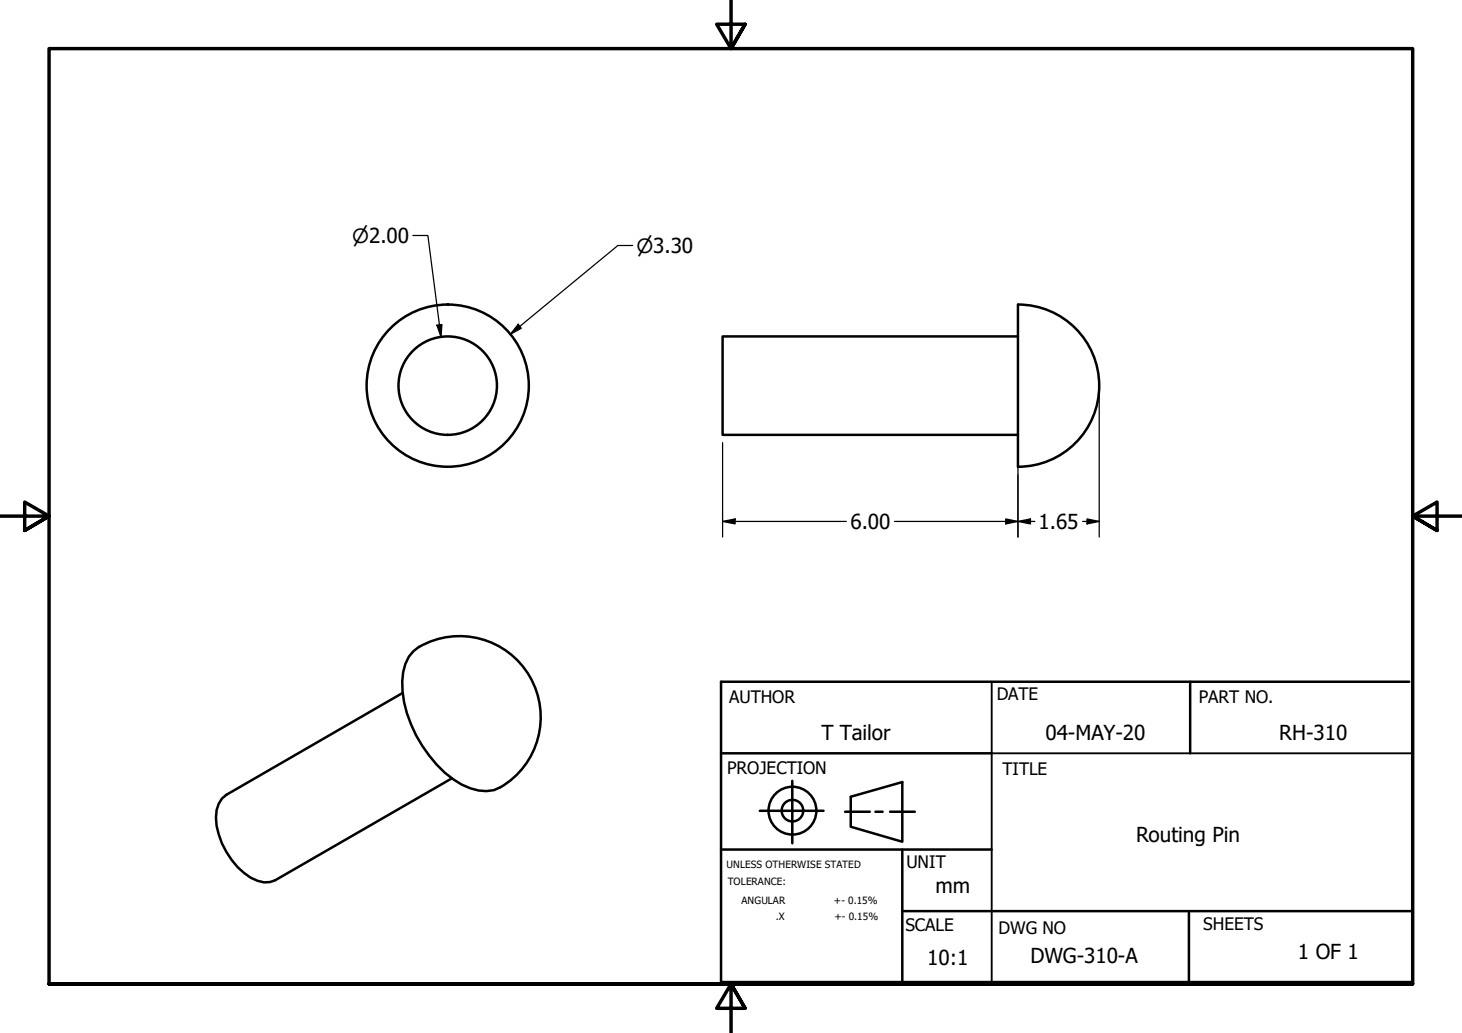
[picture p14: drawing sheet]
<svg xmlns="http://www.w3.org/2000/svg" width="297mm" height="210mm" viewBox="0 0 297 210" stroke-linecap="round" stroke-linejoin="round" font-family="sans-serif">
<defs><g id="words">
<g font-size="4.2">
<text x="172.8" y="107.5">6.00</text>
<text x="211" y="107.5">1.65</text>
<text x="166.9" y="150.3">T Tailor</text>
<text x="212.4" y="150.3">04-MAY-20</text>
<text x="259.9" y="150.4">RH-310</text>
<text x="230.8" y="171.2">Routing Pin</text>
<text x="190.1" y="181.5">mm</text>
<text x="188.4" y="196.2">10:1</text>
<text x="209.4" y="195.7">DWG-310-A</text>
<text x="263.7" y="194.9">1 OF 1</text>
</g>
<g font-size="4">
<text x="71.6" y="49.3">⌀2.00</text>
<text x="129.3" y="51.3">⌀3.30</text>
</g>
<g font-size="3.5">
<text x="148.1" y="142.8">AUTHOR</text>
<text x="202.5" y="142.2">DATE</text>
<text x="243.6" y="142.8">PART NO.</text>
<text x="147.8" y="157.2">PROJECTION</text>
<text x="203.7" y="157.5">TITLE</text>
<text x="184.1" y="176.4">UNIT</text>
<text x="184" y="189.3">SCALE</text>
<text x="202.9" y="189.7">DWG NO</text>
<text x="244.5" y="188.9">SHEETS</text>
</g>
<g font-size="2">
<text x="147.6" y="176.4">UNLESS OTHERWISE STATED</text>
<text x="147.9" y="179.9">TOLERANCE:</text>
<text x="150.7" y="183.6">ANGULAR</text>
<text x="169.4" y="183.7">+- 0.15%</text>
<text x="157.6" y="187">.X</text>
<text x="169.5" y="187">+- 0.15%</text>
</g>
</g></defs>
<!-- layer: Visible (ANSI) -->
<g fill="none" stroke="#000" stroke-width=".51">
<path d="M206.8 68.4h-60v20h60M206.8 94.8a16.5 16.5 0 0 0 16.5-16.4 16.5 16.5 0 0 0-16.4-16.5l-.1 33M85.1 131.5a16.5 16.5 0 0 1 22.5 6 16.5 16.5 0 0 1-6 22.5M85.2 131.4a7 7 0 0 0-3.3 5.2 23.2 23.2 0 0 0 5.3 16.9 17.4 17.4 0 0 0 10 7.1l1.6 .2 1.5-.2 1.3-.6M81.8 140.8l-35.8 20.7a5.2 5.2 0 0 0-2.1 4.7 15.8 15.8 0 0 0 7 12.1 5 5 0 0 0 5 .6l35.9-20.7"/>
<circle cx="91" cy="78.4" r="16.5"/>
<circle cx="91" cy="78.4" r="10"/>
</g>
<!-- layer: Border (ANSI) -->
<path d="M148.5 -.1v10l-2.9-5h5.8l-2.9 5 2.9-5M0 104.9h10l-5-2.9v5.8l5-2.9-5 2.9M297 104.9h-10l5-2.9v5.8l-5-2.9 5 2.9M10 199.9v-190h277v190h-277h277M151.4 204.9l-2.9-5 2.9 5h-5.8l2.9-5v10" fill="none" stroke="#000" stroke-width=".7"/>
<!-- layer: Title (ANSI) -->
<g fill="none" stroke="#000" stroke-width=".51">
<path d="M241.8 138.5v14.6M286.3 138.5h-139.8v61.1h140.5M146.5 153.1h55M161 158.7v12.7M146.5 172.6h55M154.4 164.8h12.9M171.7 164.9h5M172.8 161.9l10.5-3v12.1l-10.5-3zM177.9 164.9h1.4M180.8 164.9h5.1M183.3 172.6v27.3M183.3 185.1h103.5"/>
<path d="M241.6 185.1v14.8"/>
<circle cx="161" cy="164.7" r="4.9"/>
<circle cx="161" cy="164.7" r="2.19"/>
</g>
<path d="M201.5 138.5v61.1M201.5 153.1h85.3M139.3 199.9h147.5" fill="none" stroke="#000" stroke-width=".38"/>
<!-- layer: Dimension (ANSI) -->
<g fill="none" stroke="#000" stroke-width=".25">
<path d="M83.9 47.9h3l2.7 20.6M128.5 49.9h-3l-21.8 18M88.8 66.1l1-.2-.2 2.6zM105.3 65.9l.6 .8-2.2 1.2zM223.3 80v29.1M146.8 90v19.1M206.8 90v19.1M146.8 106l2.6-.6v1.1zM146.8 106h25.2M181.7 106h28.5M204.3 105.4l2.5 .6-2.5 .5zM206.8 106l2.6-.6v1.1z"/>
<path d="M220 106h3.3M220.9 105.4l2.4 .6-2.4 .5z"/>
</g>
<g fill="#000">
<path d="M88.8 66.1l1-.2-.2 2.6z" fill-rule="evenodd"/>
<path d="M105.3 65.9l.6 .8-2.2 1.2z" fill-rule="evenodd"/>
<path d="M146.8 106l2.6-.6v1.1z" fill-rule="evenodd"/>
<path d="M204.3 105.4l2.5 .6-2.5 .5z" fill-rule="evenodd"/>
<path d="M206.8 106l2.6-.6v1.1z" fill-rule="evenodd"/>
<path d="M220.9 105.4l2.4 .6-2.4 .5z" fill-rule="evenodd"/>
</g>
<use href="#words"/>
</svg>
